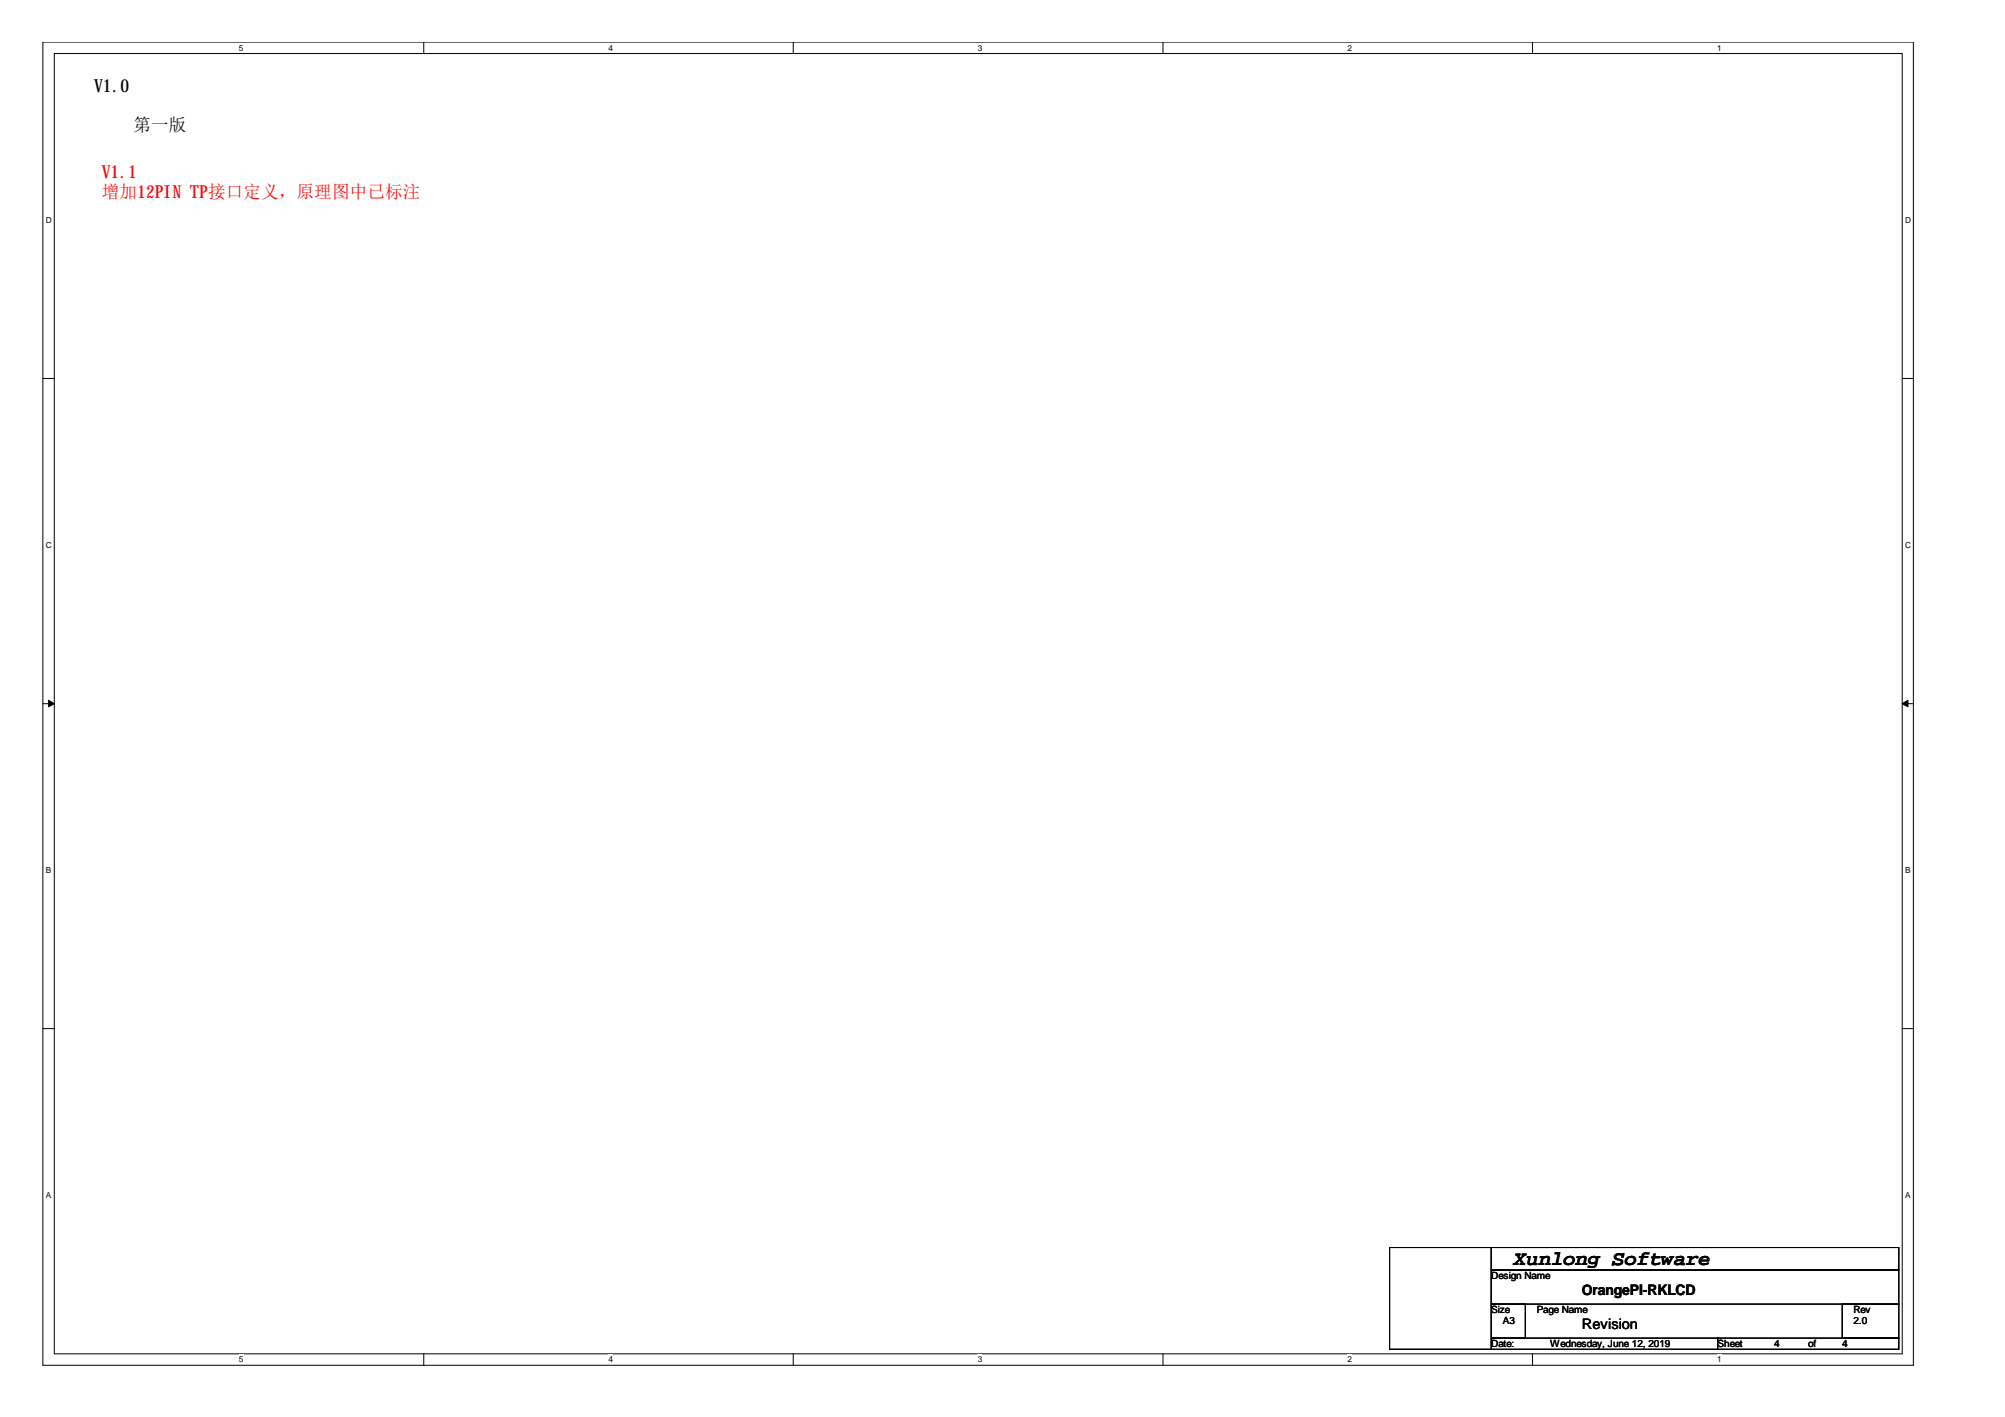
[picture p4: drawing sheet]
<svg xmlns="http://www.w3.org/2000/svg" width="297mm" height="210mm" viewBox="0 0 297 210" stroke-linecap="round" stroke-linejoin="round" font-family="sans-serif">
<defs><g id="words">
<text font-size="3" x="224.3" y="187.4">Xunlong Software</text>
<g font-size="2.7">
<text x="13.9" y="13.6">V1.0</text>
<text x="19.8" y="19.4">第一版</text>
</g>
<g font-size="2.7" fill="#f00">
<text x="15.1" y="26.3">V1.1</text>
<text x="15.1" y="29.4">增加12PIN TP接口定义，原理图中已标注</text>
</g>
<g font-size="2.2">
<text x="234.4" y="191.9">OrangePI-RKLCD</text>
<text x="234.4" y="196.8">Revision</text>
</g>
<g font-size="1.5">
<text x="220.9" y="189.5">Design Name</text>
<text x="220.9" y="194.5">Size</text>
<text x="222.6" y="196.2">A3</text>
<text x="227.7" y="194.5">Page Name</text>
<text x="274.6" y="196.2">2.0</text>
<text x="274.6" y="194.5">Rev</text>
<text x="220.9" y="199.6">Date:</text>
<text x="229.7" y="199.6">Wednesday, June 12, 2019</text>
<text x="254.5" y="199.6">Sheet</text>
<text x="262.8" y="199.6">4</text>
<text x="267.9" y="199.6">of</text>
<text x="272.9" y="199.6">4</text>
</g>
<g font-size="1.2">
<text x="35.4" y="7.5">5</text>
<text x="90.1" y="7.5">4</text>
<text x="144.9" y="7.5">3</text>
<text x="199.6" y="7.5">2</text>
<text x="254.4" y="7.5">1</text>
<text x="6.8" y="33.1">D</text>
<text x="282.2" y="33.1">D</text>
<text x="6.8" y="81.2">C</text>
<text x="282.2" y="81.2">C</text>
<text x="6.8" y="129.4">B</text>
<text x="282.2" y="129.4">B</text>
<text x="6.8" y="177.5">A</text>
<text x="282.2" y="177.5">A</text>
<text x="35.4" y="201.8">5</text>
<text x="90.1" y="201.8">4</text>
<text x="144.9" y="201.8">3</text>
<text x="199.6" y="201.8">2</text>
<text x="254.4" y="201.8">1</text>
</g>
</g></defs>
<path d="M6.3 6.2h277.2v196h-277.2zM8 7.9h273.8v192.6h-273.8z" fill="none" stroke="#000" stroke-width=".15"/>
<g fill="#fff">
<path d="M35.4 6.4h.6v1.4h-.6z"/>
<path d="M35.4 200.7h.6v1.4h-.6z"/>
</g>
<path d="M62.8 6.2v1.7M62.8 200.5v1.7" fill="none" stroke="#000" stroke-width=".15"/>
<g fill="#fff">
<path d="M90.1 6.4h.7v1.4h-.7z"/>
<path d="M90.1 200.7h.7v1.4h-.7z"/>
</g>
<path d="M117.5 6.2v1.7M117.5 200.5v1.7" fill="none" stroke="#000" stroke-width=".15"/>
<g fill="#fff">
<path d="M144.9 6.4h.6v1.4h-.6z"/>
<path d="M144.9 200.7h.6v1.4h-.6z"/>
</g>
<path d="M172.3 6.2v1.7M172.3 200.5v1.7" fill="none" stroke="#000" stroke-width=".15"/>
<g fill="#fff">
<path d="M199.6 6.4h.7v1.4h-.7z"/>
<path d="M199.6 200.7h.7v1.4h-.7z"/>
</g>
<path d="M227 6.2v1.7M227 200.5v1.7" fill="none" stroke="#000" stroke-width=".15"/>
<g fill="#fff">
<path d="M254.4 6.4h.6v1.4h-.6z"/>
<path d="M254.4 200.7h.6v1.4h-.6z"/>
<path d="M6.8 31.9h.8v1.4h-.8z"/>
<path d="M282.2 31.9h.9v1.4h-.9z"/>
<path d="M6.8 80.1h.8v1.4h-.8z"/>
<path d="M282.2 80.1h.9v1.4h-.9z"/>
</g>
<path d="M6.3 56.1h1.7M281.8 56.1h1.7" fill="none" stroke="#000" stroke-width=".15"/>
<g fill="#fff">
<path d="M6.8 128.2h.7v1.4h-.7z"/>
<path d="M282.2 128.2h.8v1.4h-.8z"/>
</g>
<path d="M6.3 104.2h1.7M281.8 104.2h1.7" fill="none" stroke="#000" stroke-width=".15"/>
<g fill="#000" stroke="#000" stroke-width=".15">
<path d="M7.2 103.7l.8 .5-.8 .5z" fill-rule="evenodd"/>
<path d="M281.8 104.2l.9-.5v1z" fill-rule="evenodd"/>
</g>
<g fill="#fff">
<path d="M6.8 176.4h.7v1.4h-.7z"/>
<path d="M282.2 176.4h.8v1.4h-.8z"/>
</g>
<path d="M6.3 152.4h1.7M281.8 152.4h1.7M205.9 184.8h15v15.1h-15zM220.9 184.8h60.4v3.3h-60.4zM220.9 188.1h60.4v5.1h-60.4zM220.9 193.2h5.1v5h-5.1zM220.9 198.2h33.6v1.7h-33.6zM254.5 198.2h26.8v1.7h-26.8zM272.9 193.2h8.4v5h-8.4z" fill="none" stroke="#000" stroke-width=".15"/>
<use href="#words"/>
</svg>
